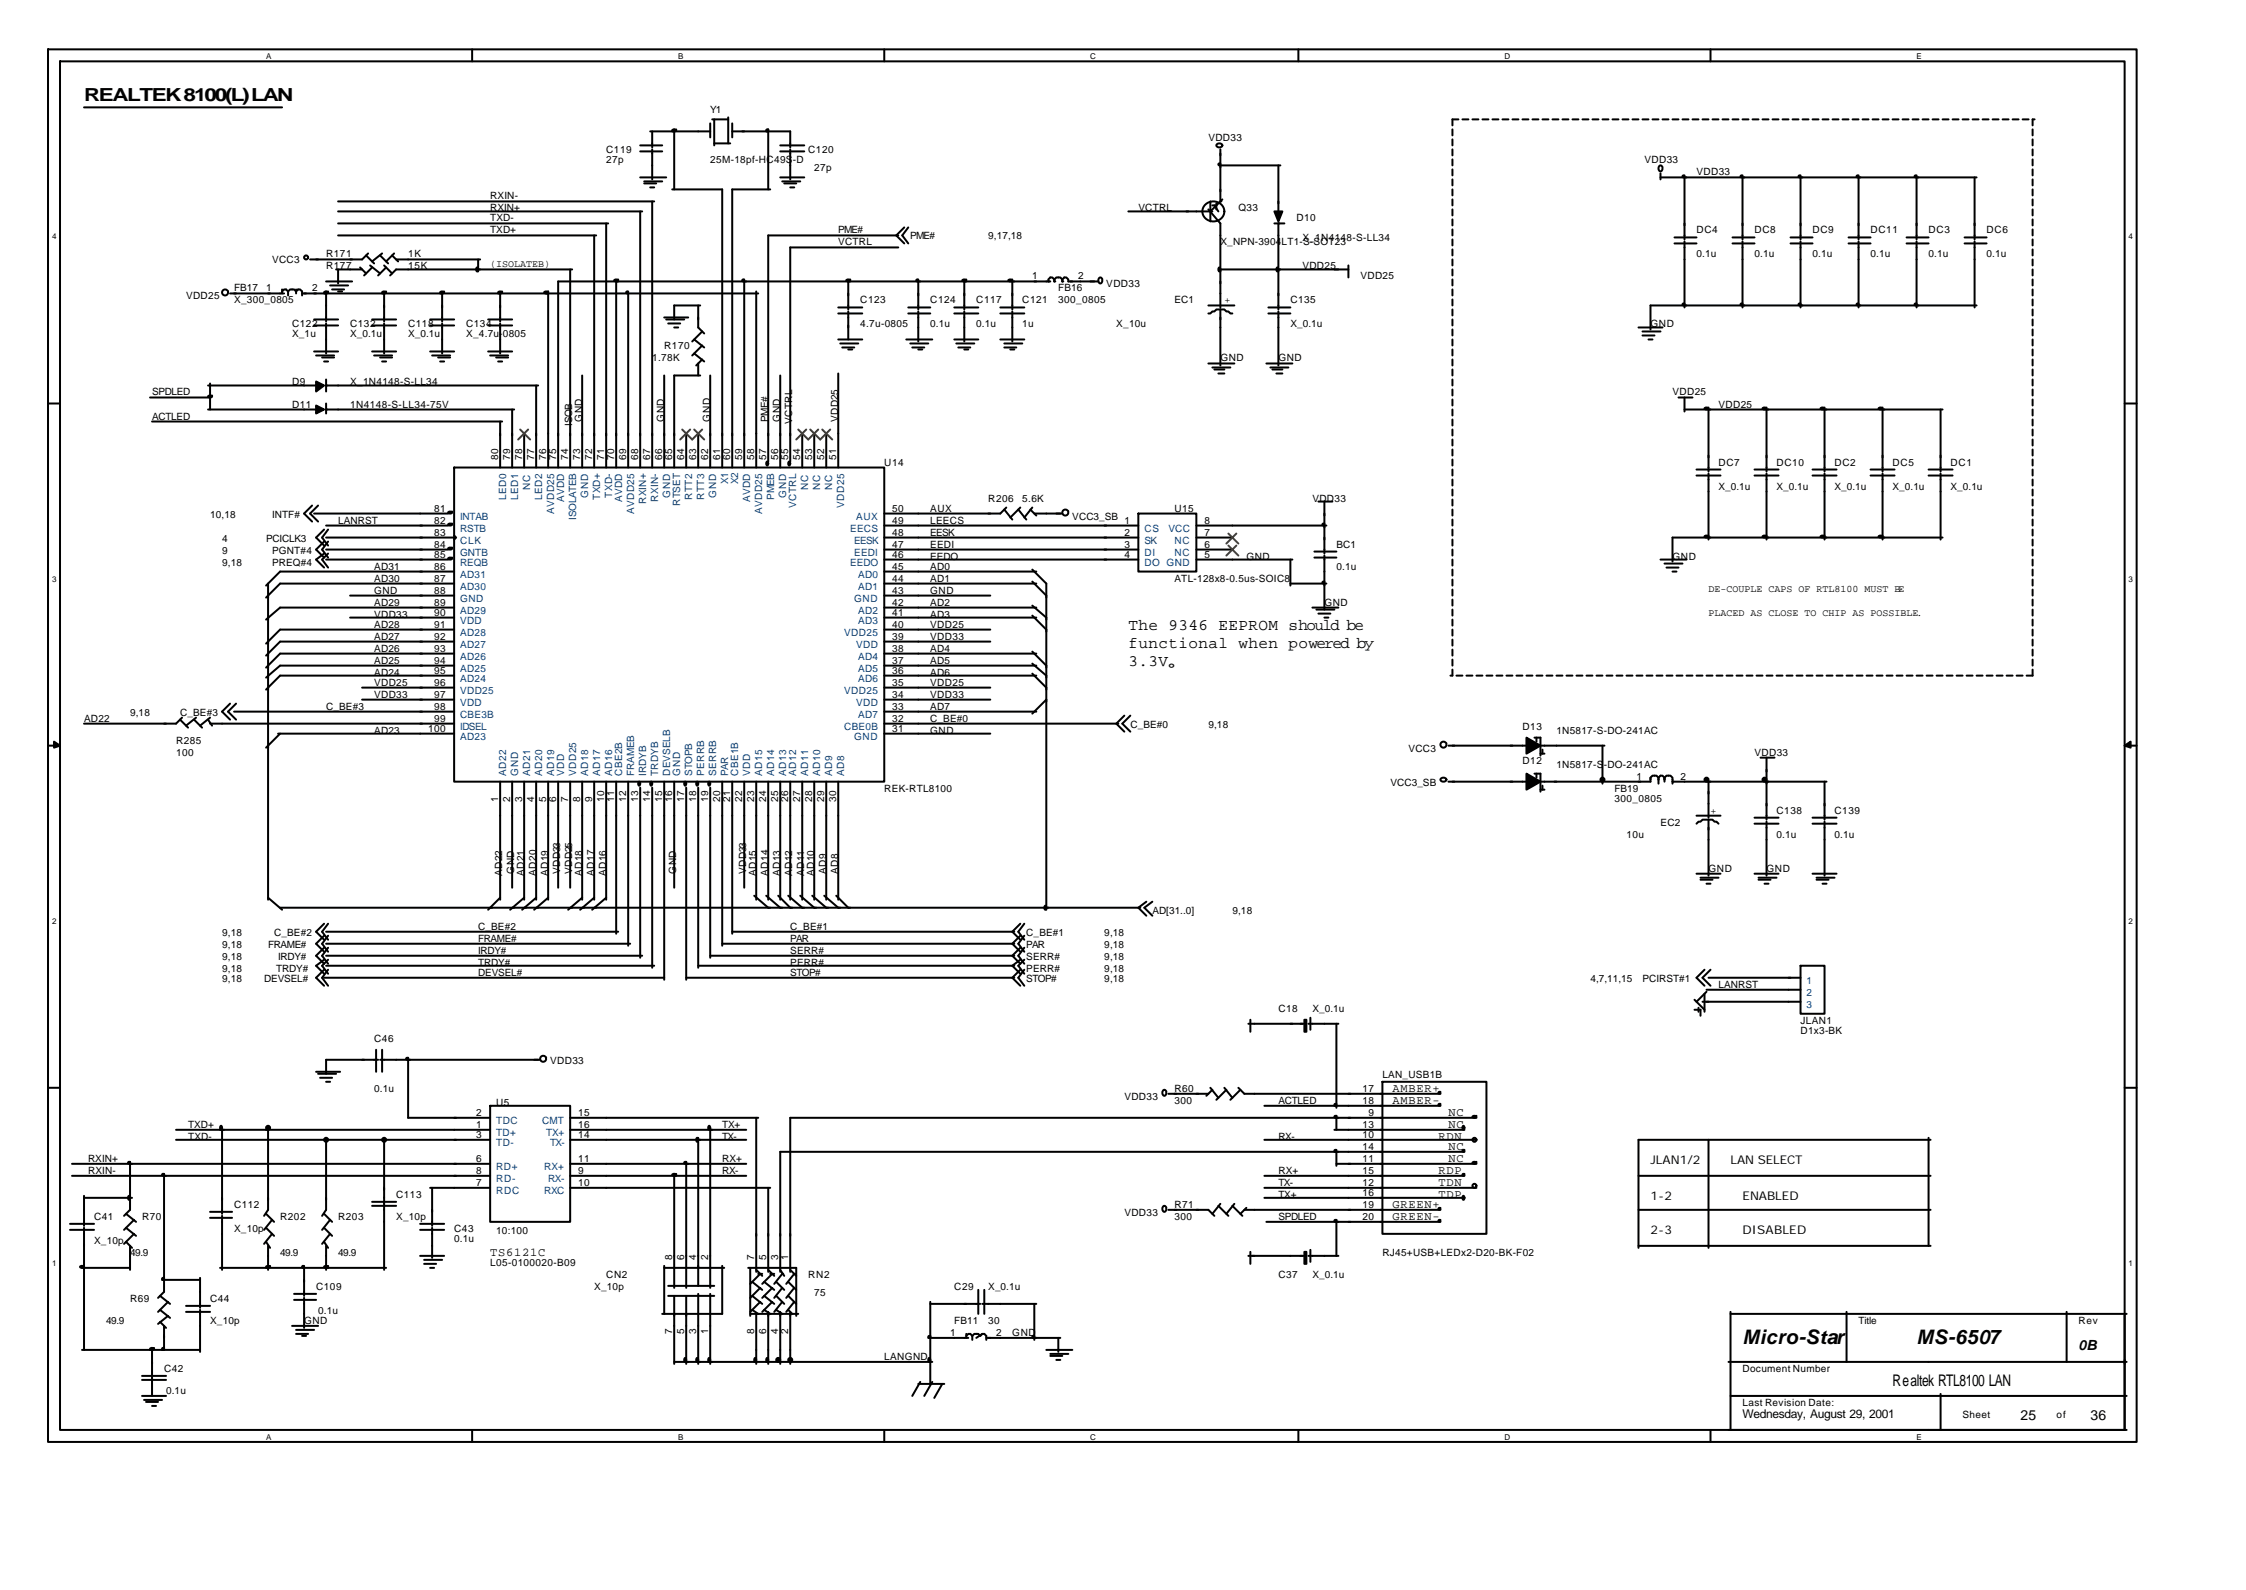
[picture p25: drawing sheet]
<svg xmlns="http://www.w3.org/2000/svg" width="297mm" height="210mm" viewBox="0 0 297 210" stroke-linecap="round" stroke-linejoin="round" font-family="sans-serif">
<defs><g id="words">
<g font-size="2.6">
<text x="230.5" y="177.7">Micro-Star</text>
<text x="253.5" y="177.7">MS-6507</text>
</g>
<text font-size="2.4" x="11.1" y="13.4">REALTEK8100(L) LAN</text>
<g font-size="2.1">
<text x="149.2" y="83.3">The 9346 EEPROM should be</text>
<text x="149.2" y="85.6">functional when powered by</text>
<text x="149.2" y="88">3.3V。</text>
<text x="250.3" y="183.3">Realtek RTL8100 LAN</text>
</g>
<g font-size="1.9">
<text x="274.9" y="178.5">0B</text>
<text x="267.2" y="187.8">25</text>
<text x="276.5" y="187.8">36</text>
</g>
<g font-size="1.6">
<text x="184.1" y="144.4">AMBER+</text>
<text x="184.1" y="146">AMBER-</text>
<text x="191.6" y="147.5">NC</text>
<text x="191.6" y="149.1">NC</text>
<text x="190.2" y="150.7">RDN</text>
<text x="190.2" y="155.2">RDP</text>
<text x="191.6" y="153.6">NC</text>
<text x="191.6" y="152">NC</text>
<text x="218.3" y="153.9">JLAN1/2</text>
<text x="228.9" y="153.9">LAN SELECT</text>
<text x="184.1" y="159.7">GREEN+</text>
<text x="184.1" y="161.3">GREEN-</text>
<text x="190.2" y="156.8">TDN</text>
<text x="190.2" y="158.4">TDP</text>
<text x="218.3" y="158.7">1-2</text>
<text x="230.5" y="158.7">ENABLED</text>
<text x="64.8" y="166.1">TS6121C</text>
<text x="218.3" y="163.2">2-3</text>
<text x="230.5" y="163.2">DISABLED</text>
<text x="230.5" y="187.5">Wednesday, August 29, 2001</text>
</g>
<g font-size="1.3">
<text x="93.9" y="15">Y1</text>
<text x="80.2" y="20.3">C119</text>
<text x="80.2" y="21.6">27p</text>
<text x="93.9" y="21.6">25M-18pf-HC49S-D</text>
<text x="106.9" y="20.3">C120</text>
<text x="107.7" y="22.7">27p</text>
<text x="159.8" y="18.7">VDD33</text>
<text x="217.5" y="21.6">VDD33</text>
<text x="224.4" y="23.2">VDD33</text>
<text x="64.8" y="28">RXIN+</text>
<text x="64.8" y="29.3">TXD-</text>
<text x="64.8" y="26.4">RXIN-</text>
<text x="150.5" y="28">VCTRL</text>
<text x="163.8" y="28">Q33</text>
<text x="171.4" y="29.3">D10</text>
<text x="36" y="34.8">VCC3</text>
<text x="43.1" y="35.6">R177</text>
<text x="43.1" y="34">R171</text>
<text x="54" y="35.6">15K</text>
<text x="54" y="34">1K</text>
<text x="64.8" y="35.4">(ISOLATEB)</text>
<text x="64.8" y="30.9">TXD+</text>
<text x="110.9" y="32.5">VCTRL</text>
<text x="110.9" y="30.9">PME#</text>
<text x="120.4" y="31.7">PME#</text>
<text x="130.7" y="31.7">9,17,18</text>
<text x="161.4" y="32.5">X_NPN-3904LT1-S-SOT23</text>
<text x="172.2" y="35.6">VDD25</text>
<text x="172.2" y="31.9">X_1N4148-S-LL34</text>
<text x="224.4" y="30.9">DC4</text>
<text x="224.4" y="34">0.1u</text>
<text x="232" y="30.9">DC8</text>
<text x="232" y="34">0.1u</text>
<text x="239.7" y="30.9">DC9</text>
<text x="239.7" y="34">0.1u</text>
<text x="247.4" y="30.9">DC11</text>
<text x="247.4" y="34">0.1u</text>
<text x="255.1" y="30.9">DC3</text>
<text x="255.1" y="34">0.1u</text>
<text x="262.7" y="30.9">DC6</text>
<text x="262.7" y="34">0.1u</text>
<text x="24.6" y="39.6">VDD25</text>
<text x="31" y="38.5">FB17</text>
<text x="31" y="40.1">X_300_0805</text>
<text x="35.2" y="38.5">1</text>
<text x="41.3" y="38.5">2</text>
<text x="113.8" y="40.1">C123</text>
<text x="123" y="40.1">C124</text>
<text x="129.1" y="40.1">C117</text>
<text x="135.2" y="40.1">C121</text>
<text x="136.5" y="37">1</text>
<text x="140" y="38.5">FB16</text>
<text x="140" y="40.1">300_0805</text>
<text x="142.6" y="37">2</text>
<text x="146.3" y="38">VDD33</text>
<text x="155.3" y="40.1">EC1</text>
<text x="161.9" y="40.1">+</text>
<text x="170.7" y="40.1">C135</text>
<text x="179.9" y="37">VDD25</text>
<text x="38.6" y="43.3">C122</text>
<text x="38.6" y="44.6">X_1u</text>
<text x="46.3" y="43.3">C132</text>
<text x="46.3" y="44.6">X_0.1u</text>
<text x="54" y="43.3">C118</text>
<text x="54" y="44.6">X_0.1u</text>
<text x="61.6" y="43.3">C134</text>
<text x="61.6" y="44.6">X_4.7u-0805</text>
<text x="86.3" y="47.8">1.78K</text>
<text x="87.8" y="46.2">R170</text>
<text x="113.8" y="43.3">4.7u-0805</text>
<text x="123" y="43.3">0.1u</text>
<text x="129.1" y="43.3">0.1u</text>
<text x="135.2" y="43.3">1u</text>
<text x="147.6" y="43.3">X_10u</text>
<text x="161.4" y="47.8">GND</text>
<text x="169.1" y="47.8">GND</text>
<text x="170.7" y="43.3">X_0.1u</text>
<text x="218.3" y="43.3">GND</text>
<text x="20.1" y="52.3">SPDLED</text>
<text x="38.6" y="53.9">D11</text>
<text x="38.6" y="51">D9</text>
<text x="46.3" y="53.9">1N4148-S-LL34-75V</text>
<text x="46.3" y="51">X_1N4148-S-LL34</text>
<text x="221.2" y="52.3">VDD25</text>
<text x="227.3" y="53.9">VDD25</text>
<text x="20.1" y="55.5">ACTLED</text>
<text x="75.7" y="56.3" transform="rotate(-90 75.7 56.3)">ISOB</text>
<text x="77" y="55.7" transform="rotate(-90 77 55.7)">GND</text>
<text x="87.8" y="55.7" transform="rotate(-90 87.8 55.7)">GND</text>
<text x="93.9" y="55.7" transform="rotate(-90 93.9 55.7)">GND</text>
<text x="101.6" y="55.7" transform="rotate(-90 101.6 55.7)">PME#</text>
<text x="103.2" y="55.7" transform="rotate(-90 103.2 55.7)">GND</text>
<text x="104.8" y="56" transform="rotate(-90 104.8 56)">VCTRL</text>
<text x="110.9" y="55.7" transform="rotate(-90 110.9 55.7)">VDD25</text>
<text x="65.9" y="60.8" transform="rotate(-90 65.9 60.8)">80</text>
<text x="67.5" y="60.8" transform="rotate(-90 67.5 60.8)">79</text>
<text x="69.1" y="60.8" transform="rotate(-90 69.1 60.8)">78</text>
<text x="70.6" y="60.8" transform="rotate(-90 70.6 60.8)">77</text>
<text x="72.2" y="60.8" transform="rotate(-90 72.2 60.8)">76</text>
<text x="73.6" y="60.8" transform="rotate(-90 73.6 60.8)">75</text>
<text x="75.1" y="60.8" transform="rotate(-90 75.1 60.8)">74</text>
<text x="76.7" y="60.8" transform="rotate(-90 76.7 60.8)">73</text>
<text x="78.3" y="60.8" transform="rotate(-90 78.3 60.8)">72</text>
<text x="79.9" y="60.8" transform="rotate(-90 79.9 60.8)">71</text>
<text x="81.2" y="60.8" transform="rotate(-90 81.2 60.8)">70</text>
<text x="82.8" y="60.8" transform="rotate(-90 82.8 60.8)">69</text>
<text x="84.4" y="60.8" transform="rotate(-90 84.4 60.8)">68</text>
<text x="86" y="60.8" transform="rotate(-90 86 60.8)">67</text>
<text x="87.6" y="60.8" transform="rotate(-90 87.6 60.8)">66</text>
<text x="88.9" y="60.8" transform="rotate(-90 88.9 60.8)">65</text>
<text x="90.5" y="60.8" transform="rotate(-90 90.5 60.8)">64</text>
<text x="92.1" y="60.8" transform="rotate(-90 92.1 60.8)">63</text>
<text x="93.7" y="60.8" transform="rotate(-90 93.7 60.8)">62</text>
<text x="95.2" y="60.8" transform="rotate(-90 95.2 60.8)">61</text>
<text x="96.6" y="60.8" transform="rotate(-90 96.6 60.8)">60</text>
<text x="98.2" y="60.8" transform="rotate(-90 98.2 60.8)">59</text>
<text x="99.7" y="60.8" transform="rotate(-90 99.7 60.8)">58</text>
<text x="101.3" y="60.8" transform="rotate(-90 101.3 60.8)">57</text>
<text x="102.9" y="60.8" transform="rotate(-90 102.9 60.8)">56</text>
<text x="104.2" y="60.8" transform="rotate(-90 104.2 60.8)">55</text>
<text x="105.8" y="60.8" transform="rotate(-90 105.8 60.8)">54</text>
<text x="107.4" y="60.8" transform="rotate(-90 107.4 60.8)">53</text>
<text x="109" y="60.8" transform="rotate(-90 109 60.8)">52</text>
<text x="110.6" y="60.8" transform="rotate(-90 110.6 60.8)">51</text>
<text x="116.9" y="61.6">U14</text>
<text x="227.3" y="61.6">DC7</text>
<text x="227.3" y="64.7">X_0.1u</text>
<text x="234.9" y="61.6">DC10</text>
<text x="234.9" y="64.7">X_0.1u</text>
<text x="242.6" y="61.6">DC2</text>
<text x="242.6" y="64.7">X_0.1u</text>
<text x="250.3" y="61.6">DC5</text>
<text x="250.3" y="64.7">X_0.1u</text>
<text x="258" y="61.6">DC1</text>
<text x="258" y="64.7">X_0.1u</text>
<text x="27.8" y="68.4">10,18</text>
<text x="29.4" y="71.6">4</text>
<text x="35.2" y="71.6">PCICLK3</text>
<text x="36" y="68.4">INTF#</text>
<text x="44.7" y="69.2">LANRST</text>
<text x="57.4" y="67.6">81</text>
<text x="57.4" y="69.2">82</text>
<text x="57.4" y="70.8">83</text>
<text x="118" y="67.6">50</text>
<text x="118" y="69.2">49</text>
<text x="118" y="70.8">48</text>
<text x="123" y="67.6">AUX</text>
<text x="123" y="69.2">LEECS</text>
<text x="123" y="70.8">EESK</text>
<text x="130.7" y="66.3">R206</text>
<text x="135.2" y="66.3">5.6K</text>
<text x="141.8" y="68.7">VCC3_SB</text>
<text x="148.7" y="69.2">1</text>
<text x="148.7" y="70.8">2</text>
<text x="155.3" y="67.6">U15</text>
<text x="159.3" y="69.2">8</text>
<text x="159.3" y="70.8">7</text>
<text x="173.6" y="66.3">VDD33</text>
<text x="29.4" y="73.2">9</text>
<text x="29.4" y="74.8">9,18</text>
<text x="36" y="73.2">PGNT#4</text>
<text x="36" y="74.8">PREQ#4</text>
<text x="49.5" y="75.3">AD31</text>
<text x="49.5" y="76.9">AD30</text>
<text x="57.4" y="72.4">84</text>
<text x="57.4" y="73.7">85</text>
<text x="57.4" y="75.3">86</text>
<text x="57.4" y="76.9">87</text>
<text x="118" y="72.4">47</text>
<text x="118" y="73.7">46</text>
<text x="118" y="75.3">45</text>
<text x="118" y="76.9">44</text>
<text x="123" y="75.3">AD0</text>
<text x="123" y="74">EEDO</text>
<text x="123" y="72.4">EEDI</text>
<text x="123" y="76.9">AD1</text>
<text x="148.7" y="72.4">3</text>
<text x="148.7" y="73.7">4</text>
<text x="155.3" y="76.9">ATL-128x8-0.5us-SOIC8</text>
<text x="159.3" y="72.4">6</text>
<text x="159.3" y="73.7">5</text>
<text x="164.8" y="74">GND</text>
<text x="176.7" y="72.4">BC1</text>
<text x="176.7" y="75.3">0.1u</text>
<text x="221.2" y="74">GND</text>
<text x="49.5" y="80.1">AD29</text>
<text x="49.5" y="78.5">GND</text>
<text x="49.5" y="83">AD28</text>
<text x="49.5" y="81.7">VDD33</text>
<text x="57.4" y="78.5">88</text>
<text x="57.4" y="80.1">89</text>
<text x="57.4" y="81.4">90</text>
<text x="57.4" y="83">91</text>
<text x="118" y="78.5">43</text>
<text x="118" y="80.1">42</text>
<text x="118" y="81.4">41</text>
<text x="118" y="83">40</text>
<text x="123" y="81.7">AD3</text>
<text x="123" y="78.5">GND</text>
<text x="123" y="80.1">AD2</text>
<text x="123" y="83">VDD25</text>
<text x="175.2" y="80.1">GND</text>
<text x="226" y="78.2">DE-COUPLE CAPS OF RTL8100 MUST BE</text>
<text x="226" y="81.4">PLACED AS CLOSE TO CHIP AS POSSIBLE.</text>
<text x="49.5" y="87.8">AD25</text>
<text x="49.5" y="84.6">AD27</text>
<text x="49.5" y="86.2">AD26</text>
<text x="49.5" y="89.3">AD24</text>
<text x="57.4" y="84.6">92</text>
<text x="57.4" y="86.2">93</text>
<text x="57.4" y="87.8">94</text>
<text x="57.4" y="89.1">95</text>
<text x="118" y="84.6">39</text>
<text x="118" y="86.2">38</text>
<text x="118" y="87.8">37</text>
<text x="118" y="89.1">36</text>
<text x="123" y="86.2">AD4</text>
<text x="123" y="84.6">VDD33</text>
<text x="123" y="89.3">AD6</text>
<text x="123" y="87.8">AD5</text>
<text x="11.1" y="95.4">AD22</text>
<text x="17.2" y="94.6">9,18</text>
<text x="23.8" y="94.6">C_BE#3</text>
<text x="43.1" y="93.8">C_BE#3</text>
<text x="49.5" y="92.3">VDD33</text>
<text x="49.5" y="90.7">VDD25</text>
<text x="57.4" y="90.7">96</text>
<text x="57.4" y="92.3">97</text>
<text x="57.4" y="93.8">98</text>
<text x="57.4" y="95.4">99</text>
<text x="118" y="90.7">35</text>
<text x="118" y="92.3">34</text>
<text x="118" y="93.8">33</text>
<text x="118" y="95.4">32</text>
<text x="123" y="90.7">VDD25</text>
<text x="123" y="95.4">C_BE#0</text>
<text x="123" y="93.8">AD7</text>
<text x="123" y="92.3">VDD33</text>
<text x="23.3" y="98.3">R285</text>
<text x="23.3" y="99.9">100</text>
<text x="49.5" y="97">AD23</text>
<text x="56.6" y="96.7">100</text>
<text x="118" y="96.7">31</text>
<text x="123" y="97">GND</text>
<text x="149.5" y="96.2">C_BE#0</text>
<text x="159.8" y="96.2">9,18</text>
<text x="186.3" y="99.4">VCC3</text>
<text x="201.3" y="101">D12</text>
<text x="201.3" y="96.5">D13</text>
<text x="205.8" y="101.5">1N5817-S-DO-241AC</text>
<text x="205.8" y="97">1N5817-S-DO-241AC</text>
<text x="232" y="99.9">VDD33</text>
<text x="65.9" y="106" transform="rotate(-90 65.9 106)">1</text>
<text x="67.5" y="106" transform="rotate(-90 67.5 106)">2</text>
<text x="69.1" y="106" transform="rotate(-90 69.1 106)">3</text>
<text x="70.6" y="106" transform="rotate(-90 70.6 106)">4</text>
<text x="72.2" y="106" transform="rotate(-90 72.2 106)">5</text>
<text x="73.6" y="106" transform="rotate(-90 73.6 106)">6</text>
<text x="75.1" y="106" transform="rotate(-90 75.1 106)">7</text>
<text x="76.7" y="106" transform="rotate(-90 76.7 106)">8</text>
<text x="78.3" y="106" transform="rotate(-90 78.3 106)">9</text>
<text x="79.9" y="106" transform="rotate(-90 79.9 106)">10</text>
<text x="81.2" y="106" transform="rotate(-90 81.2 106)">11</text>
<text x="82.8" y="106" transform="rotate(-90 82.8 106)">12</text>
<text x="84.4" y="106" transform="rotate(-90 84.4 106)">13</text>
<text x="86" y="106" transform="rotate(-90 86 106)">14</text>
<text x="87.6" y="106" transform="rotate(-90 87.6 106)">15</text>
<text x="88.9" y="106" transform="rotate(-90 88.9 106)">16</text>
<text x="90.5" y="106" transform="rotate(-90 90.5 106)">17</text>
<text x="92.1" y="106" transform="rotate(-90 92.1 106)">18</text>
<text x="93.7" y="106" transform="rotate(-90 93.7 106)">19</text>
<text x="95.2" y="106" transform="rotate(-90 95.2 106)">20</text>
<text x="96.6" y="106" transform="rotate(-90 96.6 106)">21</text>
<text x="98.2" y="106" transform="rotate(-90 98.2 106)">22</text>
<text x="99.7" y="106" transform="rotate(-90 99.7 106)">23</text>
<text x="101.3" y="106" transform="rotate(-90 101.3 106)">24</text>
<text x="102.9" y="106" transform="rotate(-90 102.9 106)">25</text>
<text x="104.2" y="106" transform="rotate(-90 104.2 106)">26</text>
<text x="105.8" y="106" transform="rotate(-90 105.8 106)">27</text>
<text x="107.4" y="106" transform="rotate(-90 107.4 106)">28</text>
<text x="109" y="106" transform="rotate(-90 109 106)">29</text>
<text x="110.6" y="106" transform="rotate(-90 110.6 106)">30</text>
<text x="116.9" y="104.7">REK-RTL8100</text>
<text x="183.9" y="103.9">VCC3_SB</text>
<text x="213.5" y="104.7">FB19</text>
<text x="213.5" y="106">300_0805</text>
<text x="216.4" y="103.1">1</text>
<text x="222.2" y="103.1">2</text>
<text x="226.2" y="107.6">+</text>
<text x="234.9" y="107.6">C138</text>
<text x="242.6" y="107.6">C139</text>
<text x="215.1" y="110.8">10u</text>
<text x="219.6" y="109.2">EC2</text>
<text x="234.9" y="110.8">0.1u</text>
<text x="242.6" y="110.8">0.1u</text>
<text x="66.4" y="115.8" transform="rotate(-90 66.4 115.8)">AD22</text>
<text x="68" y="115.5" transform="rotate(-90 68 115.5)">GND</text>
<text x="69.3" y="115.8" transform="rotate(-90 69.3 115.8)">AD21</text>
<text x="70.9" y="115.8" transform="rotate(-90 70.9 115.8)">AD20</text>
<text x="72.5" y="115.8" transform="rotate(-90 72.5 115.8)">AD19</text>
<text x="74.1" y="115.5" transform="rotate(-90 74.1 115.5)">VDD33</text>
<text x="75.7" y="115.5" transform="rotate(-90 75.7 115.5)">VDD25</text>
<text x="77" y="115.8" transform="rotate(-90 77 115.8)">AD18</text>
<text x="78.6" y="115.8" transform="rotate(-90 78.6 115.8)">AD17</text>
<text x="80.2" y="115.8" transform="rotate(-90 80.2 115.8)">AD16</text>
<text x="89.4" y="115.5" transform="rotate(-90 89.4 115.5)">GND</text>
<text x="98.7" y="115.5" transform="rotate(-90 98.7 115.5)">VDD33</text>
<text x="100" y="115.8" transform="rotate(-90 100 115.8)">AD15</text>
<text x="101.6" y="115.8" transform="rotate(-90 101.6 115.8)">AD14</text>
<text x="103.2" y="115.8" transform="rotate(-90 103.2 115.8)">AD13</text>
<text x="104.8" y="115.8" transform="rotate(-90 104.8 115.8)">AD12</text>
<text x="106.4" y="115.8" transform="rotate(-90 106.4 115.8)">AD11</text>
<text x="107.7" y="115.8" transform="rotate(-90 107.7 115.8)">AD10</text>
<text x="109.3" y="115.5" transform="rotate(-90 109.3 115.5)">AD9</text>
<text x="110.9" y="115.5" transform="rotate(-90 110.9 115.5)">AD8</text>
<text x="226" y="115.3">GND</text>
<text x="233.6" y="115.3">GND</text>
<text x="29.4" y="123.7">9,18</text>
<text x="29.4" y="125.3">9,18</text>
<text x="35.5" y="125.3">FRAME#</text>
<text x="36.2" y="123.7">C_BE#2</text>
<text x="63.2" y="122.9">C_BE#2</text>
<text x="63.2" y="124.5">FRAME#</text>
<text x="104.5" y="124.5">PAR</text>
<text x="104.5" y="122.9">C_BE#1</text>
<text x="135.7" y="123.7">C_BE#1</text>
<text x="135.7" y="125.3">PAR</text>
<text x="146" y="123.7">9,18</text>
<text x="146" y="125.3">9,18</text>
<text x="152.4" y="120.8">AD[31..0]</text>
<text x="163" y="120.8">9,18</text>
<text x="29.4" y="126.9">9,18</text>
<text x="29.4" y="128.5">9,18</text>
<text x="29.4" y="129.8">9,18</text>
<text x="34.9" y="129.8">DEVSEL#</text>
<text x="36.5" y="128.5">TRDY#</text>
<text x="36.8" y="126.9">IRDY#</text>
<text x="63.2" y="129">DEVSEL#</text>
<text x="63.2" y="127.7">TRDY#</text>
<text x="63.2" y="126.1">IRDY#</text>
<text x="104.5" y="129">STOP#</text>
<text x="104.5" y="126.1">SERR#</text>
<text x="104.5" y="127.7">PERR#</text>
<text x="135.7" y="126.9">SERR#</text>
<text x="135.7" y="128.5">PERR#</text>
<text x="135.7" y="129.8">STOP#</text>
<text x="146" y="126.9">9,18</text>
<text x="146" y="128.5">9,18</text>
<text x="146" y="129.8">9,18</text>
<text x="210.3" y="129.8">4,7,11,15</text>
<text x="217.2" y="129.8">PCIRST#1</text>
<text x="227.3" y="130.6">LANRST</text>
<text x="49.5" y="137.8">C46</text>
<text x="169.1" y="133.8">C18</text>
<text x="173.6" y="133.8">X_0.1u</text>
<text x="238.1" y="135.4">JLAN1</text>
<text x="238.1" y="136.7">D1x3-BK</text>
<text x="72.8" y="140.7">VDD33</text>
<text x="182.8" y="142.5">LAN_USB1B</text>
<text x="24.9" y="149.1">TXD+</text>
<text x="49.5" y="144.4">0.1u</text>
<text x="63" y="147.5">2</text>
<text x="63" y="149.1">1</text>
<text x="65.6" y="146.2">U5</text>
<text x="76.5" y="147.5">15</text>
<text x="76.5" y="149.1">16</text>
<text x="95.5" y="149.1">TX+</text>
<text x="148.7" y="145.4">VDD33</text>
<text x="155.3" y="144.4">R60</text>
<text x="155.3" y="146">300</text>
<text x="169.1" y="146">ACTLED</text>
<text x="180.2" y="146">18</text>
<text x="180.2" y="149.1">13</text>
<text x="180.2" y="144.4">17</text>
<text x="181" y="147.5">9</text>
<text x="11.6" y="155.2">RXIN-</text>
<text x="11.6" y="153.6">RXIN+</text>
<text x="24.9" y="150.7">TXD-</text>
<text x="63" y="150.5">3</text>
<text x="63" y="153.6">6</text>
<text x="63" y="155.2">8</text>
<text x="76.5" y="150.5">14</text>
<text x="76.5" y="153.6">11</text>
<text x="76.5" y="155.2">9</text>
<text x="95.5" y="155.2">RX-</text>
<text x="95.5" y="153.6">RX+</text>
<text x="95.5" y="150.7">TX-</text>
<text x="169.1" y="150.7">RX-</text>
<text x="169.1" y="155.2">RX+</text>
<text x="180.2" y="150.5">10</text>
<text x="180.2" y="155.2">15</text>
<text x="180.2" y="153.6">11</text>
<text x="180.2" y="152">14</text>
<text x="12.4" y="161.3">C41</text>
<text x="18.8" y="161.3">R70</text>
<text x="31" y="159.7">C112</text>
<text x="37" y="161.3">R202</text>
<text x="44.7" y="161.3">R203</text>
<text x="52.4" y="158.4">C113</text>
<text x="52.4" y="161.3">X_10p</text>
<text x="63" y="156.8">7</text>
<text x="76.5" y="156.8">10</text>
<text x="148.7" y="160.8">VDD33</text>
<text x="155.3" y="159.7">R71</text>
<text x="155.3" y="161.3">300</text>
<text x="169.1" y="161.3">SPDLED</text>
<text x="169.1" y="156.8">TX-</text>
<text x="169.1" y="158.4">TX+</text>
<text x="180.2" y="161.3">20</text>
<text x="180.2" y="158.1">16</text>
<text x="180.2" y="156.8">12</text>
<text x="180.2" y="159.7">19</text>
<text x="12.4" y="164.5">X_10p</text>
<text x="17.2" y="166.1">49.9</text>
<text x="31" y="162.9">X_10p</text>
<text x="37" y="166.1">49.9</text>
<text x="44.7" y="166.1">49.9</text>
<text x="60.1" y="162.9">C43</text>
<text x="60.1" y="164.2">0.1u</text>
<text x="64.8" y="167.4">L05-0100020-B09</text>
<text x="65.6" y="163.2">10:100</text>
<text x="88.9" y="166.6" transform="rotate(-90 88.9 166.6)">8</text>
<text x="90.5" y="166.6" transform="rotate(-90 90.5 166.6)">6</text>
<text x="92.1" y="166.6" transform="rotate(-90 92.1 166.6)">4</text>
<text x="93.7" y="166.6" transform="rotate(-90 93.7 166.6)">2</text>
<text x="99.7" y="166.6" transform="rotate(-90 99.7 166.6)">7</text>
<text x="101.3" y="166.6" transform="rotate(-90 101.3 166.6)">5</text>
<text x="102.9" y="166.6" transform="rotate(-90 102.9 166.6)">3</text>
<text x="104.2" y="166.6" transform="rotate(-90 104.2 166.6)">1</text>
<text x="182.8" y="166.1">RJ45+USB+LEDx2-D20-BK-F02</text>
<text x="17.2" y="172.2">R69</text>
<text x="27.8" y="172.2">C44</text>
<text x="41.8" y="170.6">C109</text>
<text x="42.1" y="173.7">0.1u</text>
<text x="78.6" y="170.6">X_10p</text>
<text x="80.2" y="169">CN2</text>
<text x="106.9" y="169">RN2</text>
<text x="107.7" y="171.4">75</text>
<text x="126.2" y="170.6">C29</text>
<text x="130.7" y="170.6">X_0.1u</text>
<text x="169.1" y="169">C37</text>
<text x="173.6" y="169">X_0.1u</text>
<text x="14" y="175.1">49.9</text>
<text x="27.8" y="175.1">X_10p</text>
<text x="40.2" y="175.1">GND</text>
<text x="88.9" y="176.4" transform="rotate(-90 88.9 176.4)">7</text>
<text x="90.5" y="176.4" transform="rotate(-90 90.5 176.4)">5</text>
<text x="92.1" y="176.4" transform="rotate(-90 92.1 176.4)">3</text>
<text x="93.7" y="176.4" transform="rotate(-90 93.7 176.4)">1</text>
<text x="99.7" y="176.4" transform="rotate(-90 99.7 176.4)">8</text>
<text x="101.3" y="176.4" transform="rotate(-90 101.3 176.4)">6</text>
<text x="102.9" y="176.4" transform="rotate(-90 102.9 176.4)">4</text>
<text x="104.2" y="176.4" transform="rotate(-90 104.2 176.4)">2</text>
<text x="116.9" y="179.8">LANGND</text>
<text x="125.7" y="176.7">1</text>
<text x="126.2" y="175.1">FB11</text>
<text x="130.7" y="175.1">30</text>
<text x="131.8" y="176.7">2</text>
<text x="133.9" y="176.7">GND</text>
<text x="245.8" y="175.1">Title</text>
<text x="274.9" y="175.1">Rev</text>
<text x="21.7" y="181.4">C42</text>
<text x="22" y="184.3">0.1u</text>
<text x="230.5" y="181.4">Document Number</text>
<text x="230.5" y="185.9">Last Revision Date:</text>
<text x="259.6" y="187.5">Sheet</text>
<text x="272" y="187.5">of</text>
</g>
<g font-size="1.3" fill="#004080">
<text x="70.1" y="64.7" transform="rotate(-90 70.1 64.7)">NC</text>
<text x="77.8" y="65.8" transform="rotate(-90 77.8 65.8)">GND</text>
<text x="81" y="65.8" transform="rotate(-90 81 65.8)">TXD-</text>
<text x="88.6" y="65.8" transform="rotate(-90 88.6 65.8)">GND</text>
<text x="94.7" y="65.8" transform="rotate(-90 94.7 65.8)">GND</text>
<text x="96.3" y="63.9" transform="rotate(-90 96.3 63.9)">X1</text>
<text x="97.6" y="63.9" transform="rotate(-90 97.6 63.9)">X2</text>
<text x="104" y="65.8" transform="rotate(-90 104 65.8)">GND</text>
<text x="106.9" y="64.7" transform="rotate(-90 106.9 64.7)">NC</text>
<text x="108.5" y="64.7" transform="rotate(-90 108.5 64.7)">NC</text>
<text x="110.1" y="64.7" transform="rotate(-90 110.1 64.7)">NC</text>
<text x="60.9" y="68.7">INTAB</text>
<text x="60.9" y="70.3">RSTB</text>
<text x="60.9" y="71.9">CLK</text>
<text x="66.9" y="66.1" transform="rotate(-90 66.9 66.1)">LED0</text>
<text x="68.5" y="66.1" transform="rotate(-90 68.5 66.1)">LED1</text>
<text x="71.7" y="66.1" transform="rotate(-90 71.7 66.1)">LED2</text>
<text x="73.3" y="67.9" transform="rotate(-90 73.3 67.9)">AVDD25</text>
<text x="74.6" y="66.3" transform="rotate(-90 74.6 66.3)">AVDD</text>
<text x="76.2" y="68.7" transform="rotate(-90 76.2 68.7)">ISOLATEB</text>
<text x="79.4" y="66.1" transform="rotate(-90 79.4 66.1)">TXD+</text>
<text x="82.3" y="66.3" transform="rotate(-90 82.3 66.3)">AVDD</text>
<text x="83.9" y="67.9" transform="rotate(-90 83.9 67.9)">AVDD25</text>
<text x="85.5" y="66.6" transform="rotate(-90 85.5 66.6)">RXIN+</text>
<text x="87" y="66.3" transform="rotate(-90 87 66.3)">RXIN-</text>
<text x="90" y="66.9" transform="rotate(-90 90 66.9)">RTSET</text>
<text x="91.5" y="66.1" transform="rotate(-90 91.5 66.1)">RTT2</text>
<text x="93.1" y="66.1" transform="rotate(-90 93.1 66.1)">RTT3</text>
<text x="99.2" y="66.3" transform="rotate(-90 99.2 66.3)">AVDD</text>
<text x="100.8" y="67.9" transform="rotate(-90 100.8 67.9)">AVDD25</text>
<text x="102.4" y="66.1" transform="rotate(-90 102.4 66.1)">PMEB</text>
<text x="105.3" y="67.1" transform="rotate(-90 105.3 67.1)">VCTRL</text>
<text x="111.7" y="67.1" transform="rotate(-90 111.7 67.1)">VDD25</text>
<text x="112.4" y="70.3">EECS</text>
<text x="113" y="71.9">EESK</text>
<text x="113.2" y="68.7">AUX</text>
<text x="151.3" y="70.3">CS</text>
<text x="151.3" y="71.9">SK</text>
<text x="154.5" y="70.3">VCC</text>
<text x="155.3" y="71.9">NC</text>
<text x="60.9" y="73.5">GNTB</text>
<text x="60.9" y="74.8">REQB</text>
<text x="60.9" y="76.4">AD31</text>
<text x="60.9" y="78">AD30</text>
<text x="112.4" y="74.8">EEDO</text>
<text x="113" y="73.5">EEDI</text>
<text x="113.5" y="76.4">AD0</text>
<text x="113.5" y="78">AD1</text>
<text x="151.3" y="73.5">DI</text>
<text x="151.3" y="74.8">DO GND</text>
<text x="155.3" y="73.5">NC</text>
<text x="60.9" y="79.6">GND</text>
<text x="60.9" y="81.1">AD29</text>
<text x="60.9" y="82.5">VDD</text>
<text x="113" y="79.6">GND</text>
<text x="113.5" y="81.1">AD2</text>
<text x="113.5" y="82.5">AD3</text>
<text x="60.9" y="84">AD28</text>
<text x="60.9" y="85.6">AD27</text>
<text x="60.9" y="87.2">AD26</text>
<text x="60.9" y="88.8">AD25</text>
<text x="111.7" y="84">VDD25</text>
<text x="113.2" y="85.6">VDD</text>
<text x="113.5" y="87.2">AD4</text>
<text x="113.5" y="88.8">AD5</text>
<text x="60.9" y="90.1">AD24</text>
<text x="60.9" y="91.7">VDD25</text>
<text x="60.9" y="93.3">VDD</text>
<text x="60.9" y="94.9">CBE3B</text>
<text x="111.7" y="91.7">VDD25</text>
<text x="113.2" y="93.3">VDD</text>
<text x="113.5" y="90.1">AD6</text>
<text x="113.5" y="94.9">AD7</text>
<text x="60.9" y="96.5">IDSEL</text>
<text x="60.9" y="97.8">AD23</text>
<text x="111.7" y="96.5">CBE0B</text>
<text x="113" y="97.8">GND</text>
<text x="66.9" y="102.6" transform="rotate(-90 66.9 102.6)">AD22</text>
<text x="68.5" y="102.6" transform="rotate(-90 68.5 102.6)">GND</text>
<text x="70.1" y="102.6" transform="rotate(-90 70.1 102.6)">AD21</text>
<text x="71.7" y="102.6" transform="rotate(-90 71.7 102.6)">AD20</text>
<text x="73.3" y="102.6" transform="rotate(-90 73.3 102.6)">AD19</text>
<text x="74.6" y="102.6" transform="rotate(-90 74.6 102.6)">VDD</text>
<text x="76.2" y="102.6" transform="rotate(-90 76.2 102.6)">VDD25</text>
<text x="77.8" y="102.6" transform="rotate(-90 77.8 102.6)">AD18</text>
<text x="79.4" y="102.6" transform="rotate(-90 79.4 102.6)">AD17</text>
<text x="81" y="102.6" transform="rotate(-90 81 102.6)">AD16</text>
<text x="82.3" y="102.6" transform="rotate(-90 82.3 102.6)">CBE2B</text>
<text x="83.9" y="102.6" transform="rotate(-90 83.9 102.6)">FRAMEB</text>
<text x="85.5" y="102.6" transform="rotate(-90 85.5 102.6)">IRDYB</text>
<text x="87" y="102.6" transform="rotate(-90 87 102.6)">TRDYB</text>
<text x="88.6" y="102.6" transform="rotate(-90 88.6 102.6)">DEVSELB</text>
<text x="90" y="102.6" transform="rotate(-90 90 102.6)">GND</text>
<text x="91.5" y="102.6" transform="rotate(-90 91.5 102.6)">STOPB</text>
<text x="93.1" y="102.6" transform="rotate(-90 93.1 102.6)">PERRB</text>
<text x="94.7" y="102.6" transform="rotate(-90 94.7 102.6)">SERRB</text>
<text x="96.3" y="102.6" transform="rotate(-90 96.3 102.6)">PAR</text>
<text x="97.6" y="102.6" transform="rotate(-90 97.6 102.6)">CBE1B</text>
<text x="99.2" y="102.6" transform="rotate(-90 99.2 102.6)">VDD</text>
<text x="100.8" y="102.6" transform="rotate(-90 100.8 102.6)">AD15</text>
<text x="102.4" y="102.6" transform="rotate(-90 102.4 102.6)">AD14</text>
<text x="104" y="102.6" transform="rotate(-90 104 102.6)">AD13</text>
<text x="105.3" y="102.6" transform="rotate(-90 105.3 102.6)">AD12</text>
<text x="106.9" y="102.6" transform="rotate(-90 106.9 102.6)">AD11</text>
<text x="108.5" y="102.6" transform="rotate(-90 108.5 102.6)">AD10</text>
<text x="110.1" y="102.6" transform="rotate(-90 110.1 102.6)">AD9</text>
<text x="111.7" y="102.6" transform="rotate(-90 111.7 102.6)">AD8</text>
<text x="238.9" y="130.1">1</text>
<text x="238.9" y="131.7">2</text>
<text x="238.9" y="133.3">3</text>
<text x="65.6" y="148.6">TDC</text>
<text x="71.7" y="148.6">CMT</text>
<text x="65.6" y="150.2">TD+</text>
<text x="65.6" y="151.5">TD-</text>
<text x="65.6" y="154.7">RD+</text>
<text x="72" y="154.7">RX+</text>
<text x="72.2" y="150.2">TX+</text>
<text x="72.8" y="151.5">TX-</text>
<text x="65.6" y="156.3">RD-</text>
<text x="65.6" y="157.9">RDC</text>
<text x="72" y="157.9">RXC</text>
<text x="72.5" y="156.3">RX-</text>
</g>
<g font-size="1.1">
<text x="35.2" y="7.8">A</text>
<text x="89.7" y="7.8">B</text>
<text x="144.2" y="7.8">C</text>
<text x="199" y="7.8">D</text>
<text x="253.5" y="7.8">E</text>
<text x="6.9" y="31.7">4</text>
<text x="281.5" y="31.7">4</text>
<text x="6.9" y="76.9">3</text>
<text x="281.5" y="76.9">3</text>
<text x="6.9" y="122.1">2</text>
<text x="281.5" y="122.1">2</text>
<text x="6.9" y="167.4">1</text>
<text x="281.5" y="167.4">1</text>
<text x="35.2" y="190.4">A</text>
<text x="89.7" y="190.4">B</text>
<text x="144.2" y="190.4">C</text>
<text x="199" y="190.4">D</text>
<text x="253.5" y="190.4">E</text>
</g>
</g></defs>
<g fill="none" stroke="#000" stroke-width=".26">
<path d="M6.3 6.5h276.3v184.2h-276.3zM7.9 8.1h273.1v181h-273.1zM11.1 14.2h26.2M62.4 6.5v1.6M84.7 19.2h2.9M86 17.4h7.9M86.3 17.4v2.1M86.3 19.8v3.9M89.2 17.1v7.9M93.9 16.3v1.9M94.2 15.8h2.1M94.5 15.8v3.4"/>
<path d="M94.5 19h2.1M96.3 15.5v3.5M96.8 16.3v1.9M96.8 17.4h7.7v2.1M101.6 17.1v7.9M103.2 19.2h3.2M104.5 19.8v3.9M116.9 6.5v1.6M160.9 19.1a.46 .46 0 0 1 .8 .1 .43 .43 0 0 1-.4 .3 .43 .43 0 0 1-.4-.3zM161.4 19.8v6.8M171.7 6.5v1.6M226.2 6.5v1.6"/>
<path d="M30.2 38.5a.4 .4 0 0 0-.6-.2 .4 .4 0 0 0-.1 .6 .4 .4 0 0 0 .6 0l.1-.2M30.4 38.8h7.2M37.3 38.5l.3-.2h.2l.3 .2M37.3 38.3v.5M38.1 38.5a.66 .66 0 0 1 1.1 0l.2-.2h.3l.3 .2v.6M38.1 38.5v.6M39.2 38.3v.5M40 38.8h60.3M43.1 37.2h3.5M43.1 38.5v4M43.7 37.7h2.3M43.9 38.3h1.6"/>
<path d="M44.4 35.6h3.5M44.7 38.5h.5M44.7 28h40.2M44.7 29.5h35.7M44.7 31.1h34.1M44.7 26.6h41.8M44.7 35.6v1.9M47.6 35.4l.8 .8M48.4 33.8l1.1 1M48.7 33.5l-.8 .8h-6.9M48.9 35.1l1.4 1.1M49.2 35.4l-1 1"/>
<path d="M50.3 33.8l1 1M50.5 33.5l-1.3 1.1M50.8 35.1l1.1 1.1M50.8 38.8v3.7M51.1 35.4l-1.1 1M51.9 33.8l.8 .8M52.1 33.5l-1 1.1M52.4 34.3h11.1M58.5 38.8v3.7M63.2 34.3v1.6M66.1 38.8v3.7M72.5 38.5v23.3"/>
<path d="M75.4 35.6v26.2M75.7 35.6h-23.3l-.8 .8M78.6 31.1v30.7M80.2 29.5v32.3M81.5 37.2v24.6M83.1 38.8v23M84.7 23.5h3.4M84.7 20h2.9M84.7 28v33.8M85.2 24h2.4M85.2 24.3h1.6M86 24.8h.5"/>
<path d="M86.3 26.6v35.2M88.9 25h6.6v36.8M98.4 37.2v24.6M100 38.5v23.3M101.9 25h-5.1v36.8M103.2 23.5h3.2M103.2 20h3.2M103.5 24h2.3M103.7 24.3h1.6M104.5 24.8h.5M112.2 37.2v3.7M118.8 32.7h-14.3v28.3"/>
<path d="M118.8 31.1h-17.2v29.9M119.6 30.1l-1.1 1 1.1 1.1M120.1 30.1l-.8 1 .8 1.1M121.4 37.2v3.7M127.5 37.2v3.7M133.9 37.2v3.7M138.6 37.2h.1M138.6 37.2v-.2l.3-.3h.3l.2 .3v.2M138.9 37.2h-65.1v24.6M139.4 37.2h.1M139.4 37.2v-.2a.66 .66 0 0 1 1.1 0v.2M140.5 37.2h.1"/>
<path d="M140.5 37.2v-.2l.3-.3h.2l.3 .3v.2h.5M141.6 37.2h3.7M145.8 37a.26 .26 0 0 0-.4-.3 .46 .46 0 0 0 .1 .8l.2-.1 .1-.3M149.2 28h11.1M159.3 27.2a1.45 1.45 0 0 1 1.8-.4 1.45 1.45 0 0 1 .8 1.6 1.45 1.45 0 0 1-1.8 .8 1.45 1.45 0 0 1-1-1.7zM159.8 27.7l1.6 1.8v11.2M160.1 26.6v2.7M160.3 27.2h.6M160.6 27.2l.5 .8M160.9 26.9v.8M161.4 26.6h.1M161.4 35.6h16.9"/>
<path d="M161.4 21.9h7.9M161.7 26.4l-1.6 1.6M168.5 29.5h1.4M169.1 29.5h.1M169.1 21.9v6.1M169.1 29.5v11.4M178.3 35.1v1.6M219.6 23.5h41.8M219.6 22.9v.8M219.9 22.1a.26 .26 0 0 0-.4-.2 .46 .46 0 0 0 .1 .8l.1-.1 .2-.3M221.5 32.2h2.9M221.5 31.4h2.9"/>
<path d="M222.8 23.5v8.2M222.8 31.9v8.8M229.1 32.2h2.9M229.1 31.4h2.9M230.5 23.5v8.2M230.5 31.9v8.8M236.8 32.2h2.9M236.8 31.4h2.9M238.1 23.5v8.2M238.1 31.9v8.8M244.5 32.2h2.9M244.5 31.4h2.9"/>
<path d="M245.8 23.5v8.2M245.8 31.9v8.8M252.1 32.2h3M252.1 31.4h3M253.5 23.5v8.2M253.5 31.9v8.8M259.8 32.2h2.9M259.8 31.4h2.9M261.1 23.5v8.2M261.1 31.9v8.8M6.3 53.4h1.6M19.8 52.6h8"/>
<path d="M20.1 55.7h46.3M27.5 54.2h14.3M27.5 51h14.3M27.8 50.7v3.5M41.5 42.2h3.2M41.5 46.5h3.2M41.5 43h3.2M41.8 47h2.4M42.6 47.3h1.6M42.9 47.8h.5M43.1 54.2h.1M43.1 51h.1"/>
<path d="M43.1 42.8v3.9M43.1 50.2v1.6M43.1 53.4v1.3M43.1 54.2h24.9M43.1 51h28.1M49.2 42.2h3.2M49.2 46.5h3.2M49.2 43h3.2M49.5 47h2.4M50.3 47.3h1.6M50.5 47.8h.6M50.8 42.8v3.9"/>
<path d="M56.9 42.2h3.2M56.9 46.5h3.2M56.9 43h3.2M57.1 47h2.4M57.9 47.3h1.6M58.2 47.8h.5M58.5 42.8v3.9M64.6 42.2h3.1M64.6 46.5h3.1M64.6 43h3.1M64.8 47h2.4M65.6 47.3h1.6"/>
<path d="M65.9 47.8h.5M66.1 42.8v3.9M66.1 55.7v6.1M67.7 54.2v7.6M69.3 57.3v4.5M70.9 51v10.8M77 49.7v12.1M87.8 42h3.2M87.8 49.7v12.1M88.1 42.2h2.4M88.4 42.8h1.6M89.2 43.3h.5"/>
<path d="M90.8 57.3v4.5M91.8 44.9l1.3 1M91.8 46.7l1.3 1.1M92.3 40.4v2.9l.8 .8M92.3 48.1v1.6M92.3 57.3v4.5M92.6 40.4h-3.4v1.8M92.6 49.7h-3.4v12.1M92.9 43.8l-1.4 1.4M92.9 45.7l-1.4 1.3M92.9 47.5l-.8 .8M93.9 49.7v12.1"/>
<path d="M103.2 49.7v12.1M106.1 57.3v4.5M107.7 57.3v4.5M109.3 57.3v4.5M110.9 44.9h3.1M110.9 41.5h3.1M110.9 40.7h3.1M110.9 49.4v12.4M111.1 45.4h2.4M111.4 45.9h1.6M112.2 46.2h.5M112.2 41.2v3.7"/>
<path d="M119.9 44.9h3.4M120.1 41.5h2.9M120.1 40.7h2.9M120.4 45.4h2.4M120.6 45.9h1.6M121.4 46.2h.6M121.4 41.2v4M126.2 44.9h3.2M126.2 41.5h3.2M126.2 40.7h3.2M126.5 45.4h2.4M126.7 45.9h1.6"/>
<path d="M127.5 46.2h.6M127.5 41.2v4M132.3 44.9h3.2M132.3 41.5h3.2M132.3 40.7h3.2M132.8 45.4h2.4M132.8 45.9h1.6M133.6 46.2h.5M133.9 41.2v4M159.8 48.1h3.4M159.8 40.4h3.4M160.3 48.6h2.4"/>
<path d="M160.6 48.9h1.3M161.1 49.4h.8M161.4 40.9h.5l.3 .3h.3l.2 .3h.3M161.4 40.9h-.5l-.3 .3h-.3l-.2 .3h-.3M161.4 40.9v7.4M167.5 48.1h3.4M167.7 41.5h3M167.7 40.7h3M168 48.6h2.4M168.3 48.9h1.3M168.8 49.4h.8M169.1 41.2v7.1"/>
<path d="M216.7 43.3h3.2M217.2 43.8h2.4M217.2 44.4h1.6M218 44.9h.5M222 52.6h1.8M222.8 52.6v1.8M222.8 54.2h34.1M226 54.2v8.2M233.6 54.2v8.2M241.3 54.2v8.2M249 54.2v8.2M256.6 54.2v8.2"/>
<path d="M261.4 40.4h-43.1v3.2M281 53.4h1.6M35.5 77.2v41.8M41.3 66.9l-1.1 1 1.1 1.1M41.5 67.9h17.8M42.1 66.9l-1.1 1 1.1 1.1M42.9 71.6l-1.1 1.1 1.1 1M42.9 73.2l-1.1 .8 1.1 1.1M42.9 70l-1.1 1.1 1.1 1M43.1 74h16.2M43.1 69.5h16.2M43.1 71.1h17"/>
<path d="M43.1 72.7h16.2M43.4 71.6l-.8 1.1 .8 1M43.4 73.2l-.8 .8 .8 1.1M43.4 70l-.8 1.1 .8 1M46.3 78.8h13.8M59.8 67.6l-.5 .1v.1a.33 .33 0 0 0 .5 0M59.8 69.2l-.5 .1v.1a.33 .33 0 0 0 .5 0M59.8 72.4h-.5v.1a.33 .33 0 0 0 .5 0M59.8 73.7l-.5 .1v.1a.33 .33 0 0 0 .5 0M60.1 61.8h56.8v41.6h-56.8zM60.1 70.8l.2 .3-.2 .2M60.1 75.6h-23.1l-1.8 1.8"/>
<path d="M60.1 77.2h-23.1l-1.8 1.8M101.4 61.1l.1-.1a.33 .33 0 0 1 0 .6l-.2-.3zM104.3 61.1l.1-.1a.33 .33 0 0 1 0 .6l-.2-.3zM116.9 74h33.6M116.9 75.6h20.2M116.9 69.5h33.6M116.9 71.1h33.6M116.9 72.7h33.6M116.9 77.2h20.2M116.9 78.8h14.1M132.8 67.4l1.1 1.3M133.1 67.1l-.8 .8h-15.4"/>
<path d="M134.7 67.4l1 1.3M134.9 67.1l-1.3 1.3M136.3 67.4l.8 .8M136.5 67.1l-1 1.3M136.5 75.3l1.9 1.9v43.1M136.5 76.9l1.9 1.9M136.8 67.9h3.7M141.3 67.6a.4 .4 0 0 0-.6-.2 .4 .4 0 0 0-.1 .6 .4 .4 0 0 0 .6 0l.1-.2M150.5 67.9h7.7v7.7h-7.7zM158.2 74h12.7M158.2 69.5h17.2M158.2 71.1h4.8"/>
<path d="M158.2 72.7h4.8M170.7 77.2h4.7M170.7 74v3.4M173.8 73.7h2.9M173.8 72.9h2.9M174.4 66.3h1.8M175.2 66.3v6.9M175.2 73.5v7.1M219.6 74h3.4M220.1 74.5h2.4M220.4 75.1h1.6M221.2 75.6h.5"/>
<path d="M224.4 62.9h3.1M224.4 62.1h3.1M226 62.6v8.7M232 62.9h3.2M232 62.1h3.2M233.6 62.6v8.7M239.7 62.9h3.2M239.7 62.1h3.2M241.3 62.6v8.7M247.4 62.9h3.2M247.4 62.1h3.2M249 62.6v8.7"/>
<path d="M255.1 62.9h3.1M255.1 62.1h3.1M256.6 62.6v8.7M256.9 71.1h-35.7v3.2M6.3 98.6h1.6M23.8 95.2l1.1 1M24.1 94.9l-.8 .8h-12.2M25.7 95.2l1 1M25.9 94.9l-1.3 1.1M27.5 95.2l.5 .8M27.8 94.9l-1.3 1.1M27.8 95.7h32.3"/>
<path d="M30.4 93l-1 1.1 1 1.1M31 94.1h29.1M31.2 93l-1 1.1 1 1.1M36.8 97h23.3M37 97l-1.8 1.9M46.3 81.7h13.8M47.9 90.9h12.2M47.9 92.5h12.2M60.1 86.4h-23.1l-1.8 1.9M60.1 80.3h-23.1l-1.8 1.6M60.1 83.3h-23.1l-1.8 1.8M60.1 84.8h-23.1l-1.8 1.9"/>
<path d="M60.1 88h-23.1l-1.8 1.6M60.1 89.3h-23.1l-1.8 1.9M116.9 80.3h20.2M116.9 81.7h20.2M116.9 95.7h31M116.9 83.3h14.1M116.9 84.8h14.1M116.9 86.4h20.2M116.9 88h20.2M116.9 89.3h20.2M116.9 90.9h14.1M116.9 92.5h14.1"/>
<path d="M116.9 94.1h20.2M116.9 97h14.1M136.5 89.1l1.9 1.8M136.5 80.1l1.9 1.6M136.5 87.8l1.9 1.5M136.5 86.2l1.9 1.8M136.5 81.4l1.9 1.9M138.4 92.5l-1.9 1.9M148.7 94.6l-1.1 1.1 1.1 1M149.5 94.6l-1.1 1.1 1.1 1M173.6 80.3h3.4M174.1 80.6h2.4"/>
<path d="M174.4 81.1h1.5M175.2 81.7h.5M191.3 98.3a.4 .4 0 0 0-.6-.2 .4 .4 0 0 0-.1 .6 .4 .4 0 0 0 .6 0l.1-.2M191.6 98.6h10.5M202.9 97.5h.8v2.4M203.2 97.5v.6M203.5 98.6h8.7M203.7 99.7h.6M204 99.1v.6M211.9 98.6v5M281 98.6h1.6M35.5 118.7l1.8 1.6"/>
<path d="M66.1 103.4v15.6M66.1 118.7l-1.5 1.6M67.7 103.4v14M69.3 103.4v15.6M69.3 118.7l-1.8 1.6M70.9 103.4v15.6M70.9 118.7l-1.8 1.6M72.5 103.4v15.6M72.5 118.7l-1.9 1.6M73.8 103.4v14M75.4 103.4v14M77 103.4v15.6"/>
<path d="M77 118.7l-1.9 1.6M78.6 103.4v15.6M78.6 118.7l-1.9 1.6M80.2 103.4v15.6M80.2 118.7l-1.9 1.6M81.5 103.4v20.1M83.1 103.4v21.7M84.4 103.4h.1a.33 .33 0 0 1 0 .5l-.1-.3zM84.7 104.2v22.4M86 103.4h.1a.33 .33 0 0 1 0 .5l-.1-.3zM86.3 104.2v23.8M87.8 103.4v26.2"/>
<path d="M89.2 103.4v14M90.5 103.4h.1a.33 .33 0 0 1 0 .5l-.1-.3zM90.8 104.2v25.4M92.1 103.4h.1a.33 .33 0 0 1 0 .5l-.1-.3zM92.3 104.2v23.8M93.7 103.4h.1a.33 .33 0 0 1 0 .5l-.1-.3zM93.9 104.2v22.4M95.5 103.4v21.7M96.8 103.4v20.1M98.4 103.4v14M99.7 118.4l1.9 1.6M100 103.4v15.6"/>
<path d="M101.3 118.4l1.9 1.6M101.6 103.4v15.6M102.9 118.4l1.6 1.6M103.2 103.4v15.6M104.2 118.4l1.9 1.6M104.5 103.4v15.6M105.8 118.4l1.9 1.6M106.1 103.4v15.6M107.4 118.4l1.9 1.6M107.7 103.4v15.6M109 118.4l1.9 1.6M109.3 103.4v15.6"/>
<path d="M110.6 118.4l1.6 1.6M110.9 103.4v15.6M151.6 119.2l-1.1 .8 1.1 1.1M152.4 119.2l-1.1 .8 1.1 1.1M190.6 103a.46 .46 0 0 1 .7 .1 .43 .43 0 0 1-.4 .3 .43 .43 0 0 1-.4-.3zM191.6 103.4h10.5M202.9 102.3h.8v2.4M203.2 102.3v.5M203.7 104.4h.6M204 103.9v.5M218.3 102.8v.6h-14.8M218.3 103.1v-.3a.66 .66 0 0 1 1 0v.3"/>
<path d="M219.3 103.1v-.3l.3-.2h.3l.2 .2v.3v-.3a.66 .66 0 0 1 1.1 0v.8M219.3 103.1v.5M220.1 102.8v.6M221.2 103.4h.1M221.2 103.4h20.4M224.4 115.5h3.1M224.4 107.9h3.1M224.9 116.1h2.4M224.9 116.3h1.6M225.7 116.9h.5M226 108.4h.5l.2 .3h.3l.3 .2M226 108.4h-.8l-.3 .3h-.3l-.2 .2"/>
<path d="M226 103.4v4.7M226 108.4v7.4M232 115.5h3.2M232 108.9h3.2M232 108.1h3.2M232.6 116.1h2.3M232.6 116.3h1.6M232.8 100.2h1.9M233.4 116.9h.5M233.6 100.2v8.2M233.6 108.7v7.1M239.7 115.5h3.2"/>
<path d="M239.7 108.9h3.2M239.7 108.1h3.2M240.2 116.1h2.4M240.2 116.3h1.6M241 116.9h.6M241.3 103.4v5M241.3 108.7v7.1M37 120h113.8M42.9 122.1l-1.1 1.1 1.1 1.1M42.9 123.7l-1.1 1.1 1.1 1.1M42.9 125.3l-1.1 1.1 1.1 1M42.9 126.9l-1.1 .8 1.1 1.1"/>
<path d="M42.9 128.2l-1.1 1.1 1.1 1.1M42.9 129.3h44.9M43.1 123.2h38.7M43.1 124.8h40.2M43.1 127.7h43.4M43.1 126.4h41.8M43.4 122.1l-.8 1.1 .8 1.1M43.4 123.7l-.8 1.1 .8 1.1M43.4 125.3l-.8 1.1 .8 1M43.4 126.9l-.8 .8 .8 1.1M43.4 128.2l-.8 1.1 .8 1.1M49.7 138.8v2.9"/>
<path d="M50.5 138.8v2.9M54 139.9v7.9h10.8M72.2 139.9a.4 .4 0 0 0-.5-.3 .4 .4 0 0 0-.1 .7 .4 .4 0 0 0 .6-.1v-.2M90.8 129.3h43.3M92.3 127.7h41.8M93.9 126.4h40.2M95.5 124.8h38.6M96.8 123.2h37.3M134.9 122.1l-1 1.1 1 1.1M134.9 123.7l-1 1.1 1 1.1M134.9 125.3l-1 1.1 1 1M134.9 126.9l-1 .8 1 1.1"/>
<path d="M134.9 128.2l-1 1.1 1 1.1M135.5 122.1l-.8 1.1 .8 1.1M135.5 123.7l-.8 1.1 .8 1.1M135.5 125.3l-.8 1.1 .8 1M135.5 126.9l-.8 .8 .8 1.1M135.5 128.2l-.8 1.1 .8 1.1M165.1 135.4h7.4M165.4 134.8v1.6M173 135.4h4M173.3 134.6v1.6M176.7 135.4v11.1M224.1 133.5h.8v.8"/>
<path d="M224.1 132.2l1.3 1.3M224.6 133.3v.5M225.2 132.5h12.9M225.4 128.2l-1 1.1 1 1.1M225.4 131.4v2.4M225.7 131.1l-1.3 1.4M225.7 130.9h12.4M226 129.3h12.1M226.2 128.2l-1 1.1 1 1.1M238.1 127.7h3.2v6.4h-3.2zM6.3 143.8h1.6M9.5 155.5h55.3"/>
<path d="M9.5 153.9h55.3M11.1 158.4h6.4M11.1 158.1v4M17.2 153.6v6.4l-.8 .8M21.7 155.2v15.6l-.8 .8M23.3 150.7h41.5M23.3 149.4h41.5M29.4 149.4v11.1M35.5 149.4v10.6l-.6 .8M41.8 141.7h3.2M42.1 142h2.3M42.3 142.5h1.6"/>
<path d="M43.1 143.1h.6M43.1 150.7v9.3l-.5 .8M49.2 159.5h3.2M49.2 158.9h3.2M50 140.1h-6.9v1.9M50.3 140.1h21.1M50.8 150.7v17.2M56.9 157.1h7.9M57.1 157.1v5M64.8 146.2h10.6v15.4h-10.6zM75.4 155.5h23.3M75.4 150.7h23.3"/>
<path d="M75.4 147.8h24.9M75.4 153.9h23.3M75.4 157.1h26.5M75.4 149.4h23.3M89.2 155.2v15.1M90.8 153.6v16.7M92.3 150.5v19.5M93.9 149.1v21.2M100 147.8v20.4M101.6 157.1v11.1M154.3 144.4a.26 .26 0 0 0-.4-.2 .46 .46 0 0 0 .1 .7l.2-.2 .1-.2M154.3 159.7a.26 .26 0 0 0-.4-.2 .46 .46 0 0 0 .1 .7l.2-.1 .1-.2"/>
<path d="M154.5 160h5.3l.8 .8M154.5 144.6h5.3M160.1 143.8l1 1.4M160.3 144.1l-.8 .8M161.1 159.5l1.4 1.3M161.4 159.2l-1.1 1.3M161.9 143.8l1.1 1.4M162.2 144.1l-1.3 1.3M163 159.5l1.3 1.3M163.2 159.2l-1 1.3M163.8 143.8l.8 .8h25.9M164 144.1l-1.3 1.3"/>
<path d="M164.6 160h25.9M164.8 159.7l-.8 .8M167.2 155.5h26.5M167.2 150.7h28.1M167.2 157.1h28.1M167.2 158.4h26.5M167.2 146.2h23.3M176.5 149.4h17.2M176.7 153.9h18.6M176.7 147.5v1.9M176.7 152.3v1.9M182.8 143.1h13.8v20.1h-13.8z"/>
<path d="M190.5 144.4h-.2l-.1 .1 .2 .1 .1-.1M190.5 146h-.2l-.1 .1 .2 .1 .1-.1M190.5 159.7l-.2 .1-.1 .1 .2 .1 .1-.1M193.4 148.9h.1a.33 .33 0 0 1 0 .5l-.1-.3zM193.4 158.2l.1-.1a.33 .33 0 0 1 0 .6l-.1-.3zM193.7 152l-.3 .1v.1l.1 .1 .2-.1M193.7 155.2l-.3 .1v.1l.1 .1 .2-.1M193.7 152.3h-90.5v15.9M195.3 147.5l-.5 .1-.1 .1a.33 .33 0 0 0 .6 0M195.3 153.6l-.5 .1-.1 .1a.33 .33 0 0 0 .6 0M195.3 147.8h-90.8v20.4M216.7 155.5h38.6"/>
<path d="M216.7 160h38.6M226 150.7v14.3M255.1 150.5v14.2M255.3 150.7h-38.6v14.3M281 143.8h1.6M9.3 162.6h3.1M9.3 161.8h3.1M10.8 167.7h6.4M10.8 178.5h15.7M11.1 162.4v16.1M16.7 160.5l1.3 1.1M16.7 162.4l1.3 1"/>
<path d="M16.7 164.2l.8 .8M17.2 164.7v3.2M17.7 161.3l-1.3 1.3M17.7 163.2l-1.3 1.3M20.1 178.5v6.1M21.2 171.4l1.3 1M21.2 173.2l1.3 1.1M21.2 174.8l.8 .8M21.4 169.2h5.1M21.7 175.3v3.2M22.2 172.2l-1.3 1.3M22.2 174l-1.3 1.1"/>
<path d="M24.6 173.5h3.2M24.6 172.7h3.2M26.5 169v3.9M26.5 173.2v5.6M27.8 161h2.9M27.8 160.2h2.9M29.1 167.7h22M29.4 160.8v7.1M35.2 160.5l1 1.1M35.2 162.4l1 1M35.2 164.2l.5 .8M35.5 164.7v3.2"/>
<path d="M36 161.3l-1.1 1.3M36 163.2l-1.1 1.3M38.6 175.3h3.5M38.9 171.9h2.9M38.9 171.1h2.9M39.2 175.9h2.3M39.2 176.4h1.5M40 176.7h.5M40.2 167.7v3.7M40.2 171.6v4M42.9 160.5l1 1.1M42.9 162.4l1 1"/>
<path d="M42.9 164.2l.5 .8M43.1 164.7v3.2M43.7 161.3l-1.1 1.3M43.7 163.2l-1.1 1.3M55.6 166.1h3.1M55.6 162.6h3.1M55.6 161.8h3.1M56.1 166.6h2.4M56.1 167.1h1.6M56.9 167.7h.5M57.1 162.4v3.9M87.8 167.7h8"/>
<path d="M87.8 167.4v6.3M88.4 171.4h6.1M88.4 170h6.1M89.2 171.4v9M90.8 171.4v9M92.3 171.1v9.3M93.9 171.1v9.3M95.5 167.4v6.3h-7.9M99 167.7h6.3v6.3M99.2 173.7h6.4M99.2 167.7v6.3M99.5 169.5l1.3 1.1"/>
<path d="M99.5 171.4l1.3 1M99.5 173.2l.8 .5M100 173.7v6.7M100 167.9l.8 .8M100.3 168.5h.5M100.5 168.5l-1.3 1.3M100.5 170.3l-1.3 1.3M100.5 172.2l-1.3 1.3M101.1 169.5l1.3 1.1M101.1 171.4l1.3 1M101.1 173.2l.8 .5M101.6 173.5v6.9"/>
<path d="M101.6 167.9l.8 .8M101.9 168.5h.5M102.1 168.5l-1.3 1.3M102.1 170.3l-1.3 1.3M102.1 172.2l-1.3 1.3M102.7 169.5l1 1.1M102.7 171.4l1 1M102.7 173.2l.8 .5M103.2 173.5v6.9M103.2 167.9l.5 .8M103.5 168.5h.1M103.5 168.5l-1.1 1.3"/>
<path d="M103.5 170.3l-1.1 1.3M103.5 172.2l-1.1 1.3M104.2 169.5l1.1 1.1M104.2 171.4l1.1 1M104.2 173.2l.6 .5M104.5 173.5v6.9M104.5 167.9l.8 .8M105 168.5h.1M105 168.5l-1 1.3M105 170.3l-1 1.3M105 172.2l-1 1.3M122.8 176.9h5.3"/>
<path d="M123 172.4h6.6M123 172.2v10.8M127.8 176.7l.3-.3h.2l.3 .3M127.8 176.4v.5M128.6 176.7a.66 .66 0 0 1 1 0l.3-.3h.3l.2 .3v.5M128.6 176.7v.5M129.4 170.6v3.1M129.9 172.4h7.2M129.9 176.4l-.8 .5M130.2 170.6v3.1M130.4 176.9h9.8M136.8 172.4v4.8"/>
<path d="M138.4 178.5h3.4M138.9 179h2.4M138.9 179.3h1.6M139.7 179.8h.5M140 176.9v1.9M165.1 166.1h7.4M165.4 165.5v1.6M167.5 161.6h23M173 166.1h4M173.3 165.3v1.6M176.7 161.3v4.8M190.5 161.3h-.2l-.1 .1 .2 .2 .1-.2"/>
<path d="M216.7 164.7h38.6M228.9 173.5v15.6M228.9 173.7h52.4M244.2 173.5v6.6M273.3 173.5v6.6M281 173.7v15.4M18.8 184.6h3.2M18.8 182.5h3.2M18.8 181.9h3.2M19 185.1h2.4M19.3 185.4h1.6M20.1 185.9h.5"/>
<path d="M62.4 189.1v1.6M89.2 180.1h34.1M116.9 189.1v1.6M121.4 183h3.5M121.7 182.7l-1.1 1.9M123.3 182.7l-1.1 1.9M124.6 183l-1 1.9M171.7 189.1v1.6M226.2 189.1v1.6M228.6 189.1h52.7M228.6 180.1h52.7M228.9 184.6h52.4"/>
<path d="M256.6 184.3v4.8"/>
<circle cx="40.5" cy="34" r=".26"/>
<circle cx="195" cy="156.8" r=".26"/>
<circle cx="195" cy="150.7" r=".26"/>
</g>
<g fill="#000" stroke="#000" stroke-width=".26">
<path d="M168.5 28h1.1l-.5 1.3z" fill-rule="evenodd"/>
<path d="M41.8 53.6l1.1 .6-1.1 .5z" fill-rule="evenodd"/>
<path d="M41.8 50.4l1.1 .6-1.1 .8z" fill-rule="evenodd"/>
<path d="M7.1 98.1l.8 .5-.8 .3z" fill-rule="evenodd"/>
<path d="M201.9 97.5l1.8 1.1-1.8 1.1z" fill-rule="evenodd"/>
<path d="M281 98.6l.8-.5v.8z" fill-rule="evenodd"/>
<path d="M201.9 102.3l1.8 1.1-1.8 1z" fill-rule="evenodd"/>
</g>
<path d="M192.1 15.8h77M268.8 15.8v73.8M192.1 89.3v-73.8M268.8 89.3h-77" fill="none" stroke="#000" stroke-width=".26" stroke-dasharray=".8 .5"/>
<g fill="#000" stroke="#000" stroke-width=".26">
<path d="M89 17.1h.4v.1a.33 .33 0 0 1-.5 0zM101.4 17.1h.2v.2h-.2zM42.9 38.6l.5-.1v.2a.33 .33 0 0 1-.5 0zM50.6 38.6l.5-.1v.2a.33 .33 0 0 1-.6 0zM58.3 38.6l.4-.1v.2a.33 .33 0 0 1-.5 0zM63 35.4h.1a.33 .33 0 0 1 0 .5l-.1-.3zM66 38.6l.4-.1v.2a.33 .33 0 0 1-.5 0zM72 38.6l.5-.1v.2a.33 .33 0 0 1-.5 0zM81.3 37h.5v.1a.33 .33 0 0 1-.6 0zM82.9 38.6l.2-.1-.1 .3h-.1zM98.2 37h.2v.2h-.2zM112 37h.4v.1a.33 .33 0 0 1-.5 0z"/>
<path d="M121.2 37h.2v.2h-.2zM127.3 37h.5v.1a.33 .33 0 0 1-.5 0zM133.4 37h.5v.1a.33 .33 0 0 1-.6 0zM161.2 21.6h.2v.2h-.2zM161.2 35.4h.1a.33 .33 0 0 1 0 .5l-.2-.3zM168.8 35.4h.1a.33 .33 0 0 1 0 .5l-.1-.3zM222.6 23.2h.2l-.1 .2h-.1zM230.2 23.2h.3l-.1 .2h-.2zM237.9 23.2h.2v.2h-.2zM245.6 23.2h.2v.2h-.2zM253.2 23.2h.3l-.1 .2h-.2zM27.6 52.3h.4v.1a.33 .33 0 0 1-.5 0z"/>
<path d="M222.6 40.2l.2-.1-.1 .3h-.1zM225.5 53.9h.5v.1a.33 .33 0 0 1-.6 0zM230.2 40.2l.3-.1-.1 .3h-.2zM233.2 53.9h.4v.1a.33 .33 0 0 1-.5 0zM237.9 40.2l.2-.1v.3h-.2zM240.8 53.9h.5v.1a.33 .33 0 0 1-.5 0zM245.6 40.2l.2-.1v.3h-.2zM248.5 53.9h.5v.1a.33 .33 0 0 1-.6 0zM253.2 40.2l.3-.1-.1 .3h-.2zM174.9 76.9h.3l-.1 .2h-.2zM174.9 69.3l.3-.1-.1 .3h-.2zM225.5 70.9l.5-.1v.2a.33 .33 0 0 1-.6 0z"/>
<path d="M233.2 70.9l.4-.1v.2a.33 .33 0 0 1-.5 0zM240.8 70.9l.5-.1v.2a.33 .33 0 0 1-.5 0zM248.5 70.9l.5-.1v.2a.33 .33 0 0 1-.6 0zM53.7 139.9h.3l-.1 .2h-.2zM138.2 119.8a.33 .33 0 0 1 0 .5l-.1-.3zM172.5 134.8h.3v1.6h-.3zM17 153.7l.2-.1v.3h-.2zM17 158.2l.1-.1a.33 .33 0 0 1 0 .6l-.2-.3zM21.5 155.3l.2-.1v.2h-.2zM29.1 148.9h.1a.33 .33 0 0 1 0 .5l-.1-.3zM89 155.3l.4-.1v.2a.33 .33 0 0 1-.5 0zM90.5 153.7l.3-.1-.1 .3h-.2z"/>
<path d="M92.1 150.5h.1a.33 .33 0 0 1 0 .5l-.1-.3zM93.7 148.9h.1a.33 .33 0 0 1 0 .5l-.1-.3zM176.5 146h.2v.2h-.2zM176.5 147.6l.2-.1v.3h-.2zM176.5 152.1l.2-.1v.3h-.2zM10.7 167.4h.4v.1a.33 .33 0 0 1-.5 0zM19.9 178.3l.5-.1v.2a.33 .33 0 0 1-.6 0zM21.5 169h.2v.2h-.2zM21.5 178.3l.2-.1v.3h-.2zM35.3 167.4h.4v.1a.33 .33 0 0 1-.5 0zM40 167.4h.2v.2h-.2zM42.9 167.4h.5v.1a.33 .33 0 0 1-.5 0z"/>
<path d="M90.5 179.6h.1a.33 .33 0 0 1 0 .5l-.1-.3zM92.1 179.6h.1a.33 .33 0 0 1 0 .5l-.1-.3zM93.7 179.6h.1a.33 .33 0 0 1 0 .5l-.1-.3zM99.8 179.6h.1a.33 .33 0 0 1 0 .5l-.2-.3zM101.4 179.6h.1a.33 .33 0 0 1 0 .5l-.2-.3zM122.8 179.6h.1a.33 .33 0 0 1 0 .5l-.1-.3zM122.8 176.7h.2v.2h-.2zM136.6 176.7h.2v.2h-.2zM172.5 165.5h.3v1.6h-.3zM176.5 161.3h.2v.2h-.2z"/>
<circle cx="211.9" cy="103.1" r=".26"/>
<circle cx="225.7" cy="103.1" r=".26"/>
<circle cx="233.4" cy="103.1" r=".26"/>
<circle cx="35.5" cy="149.1" r=".26"/>
<circle cx="43.1" cy="150.7" r=".26"/>
<circle cx="50.8" cy="150.7" r=".26"/>
<circle cx="102.9" cy="179.8" r=".26"/>
<circle cx="104.5" cy="179.8" r=".26"/>
</g>
<g fill="none" stroke="#804000" stroke-width=".26">
<path d="M68.8 56.8l1.3 1.3M69.8 56.8l-1.3 1.3M90.2 56.8l1.3 1.3 1.4-1.3M91.3 56.8l-1.3 1.3M91.8 56.8l1.3 1.3M105.6 56.8l1.3 1.3 1.3-1.3M106.6 56.8l-1.3 1.3M107.2 56.8l1.3 1.3 1.3-1.3M108.7 56.8l1.4 1.3M162.5 70.6l1.3 1.3M162.5 72.1l1.3 1.4M163.5 70.6l-1.3 1.3"/>
<path d="M163.5 72.1l-1.3 1.4"/>
</g>
<use href="#words"/>
</svg>
